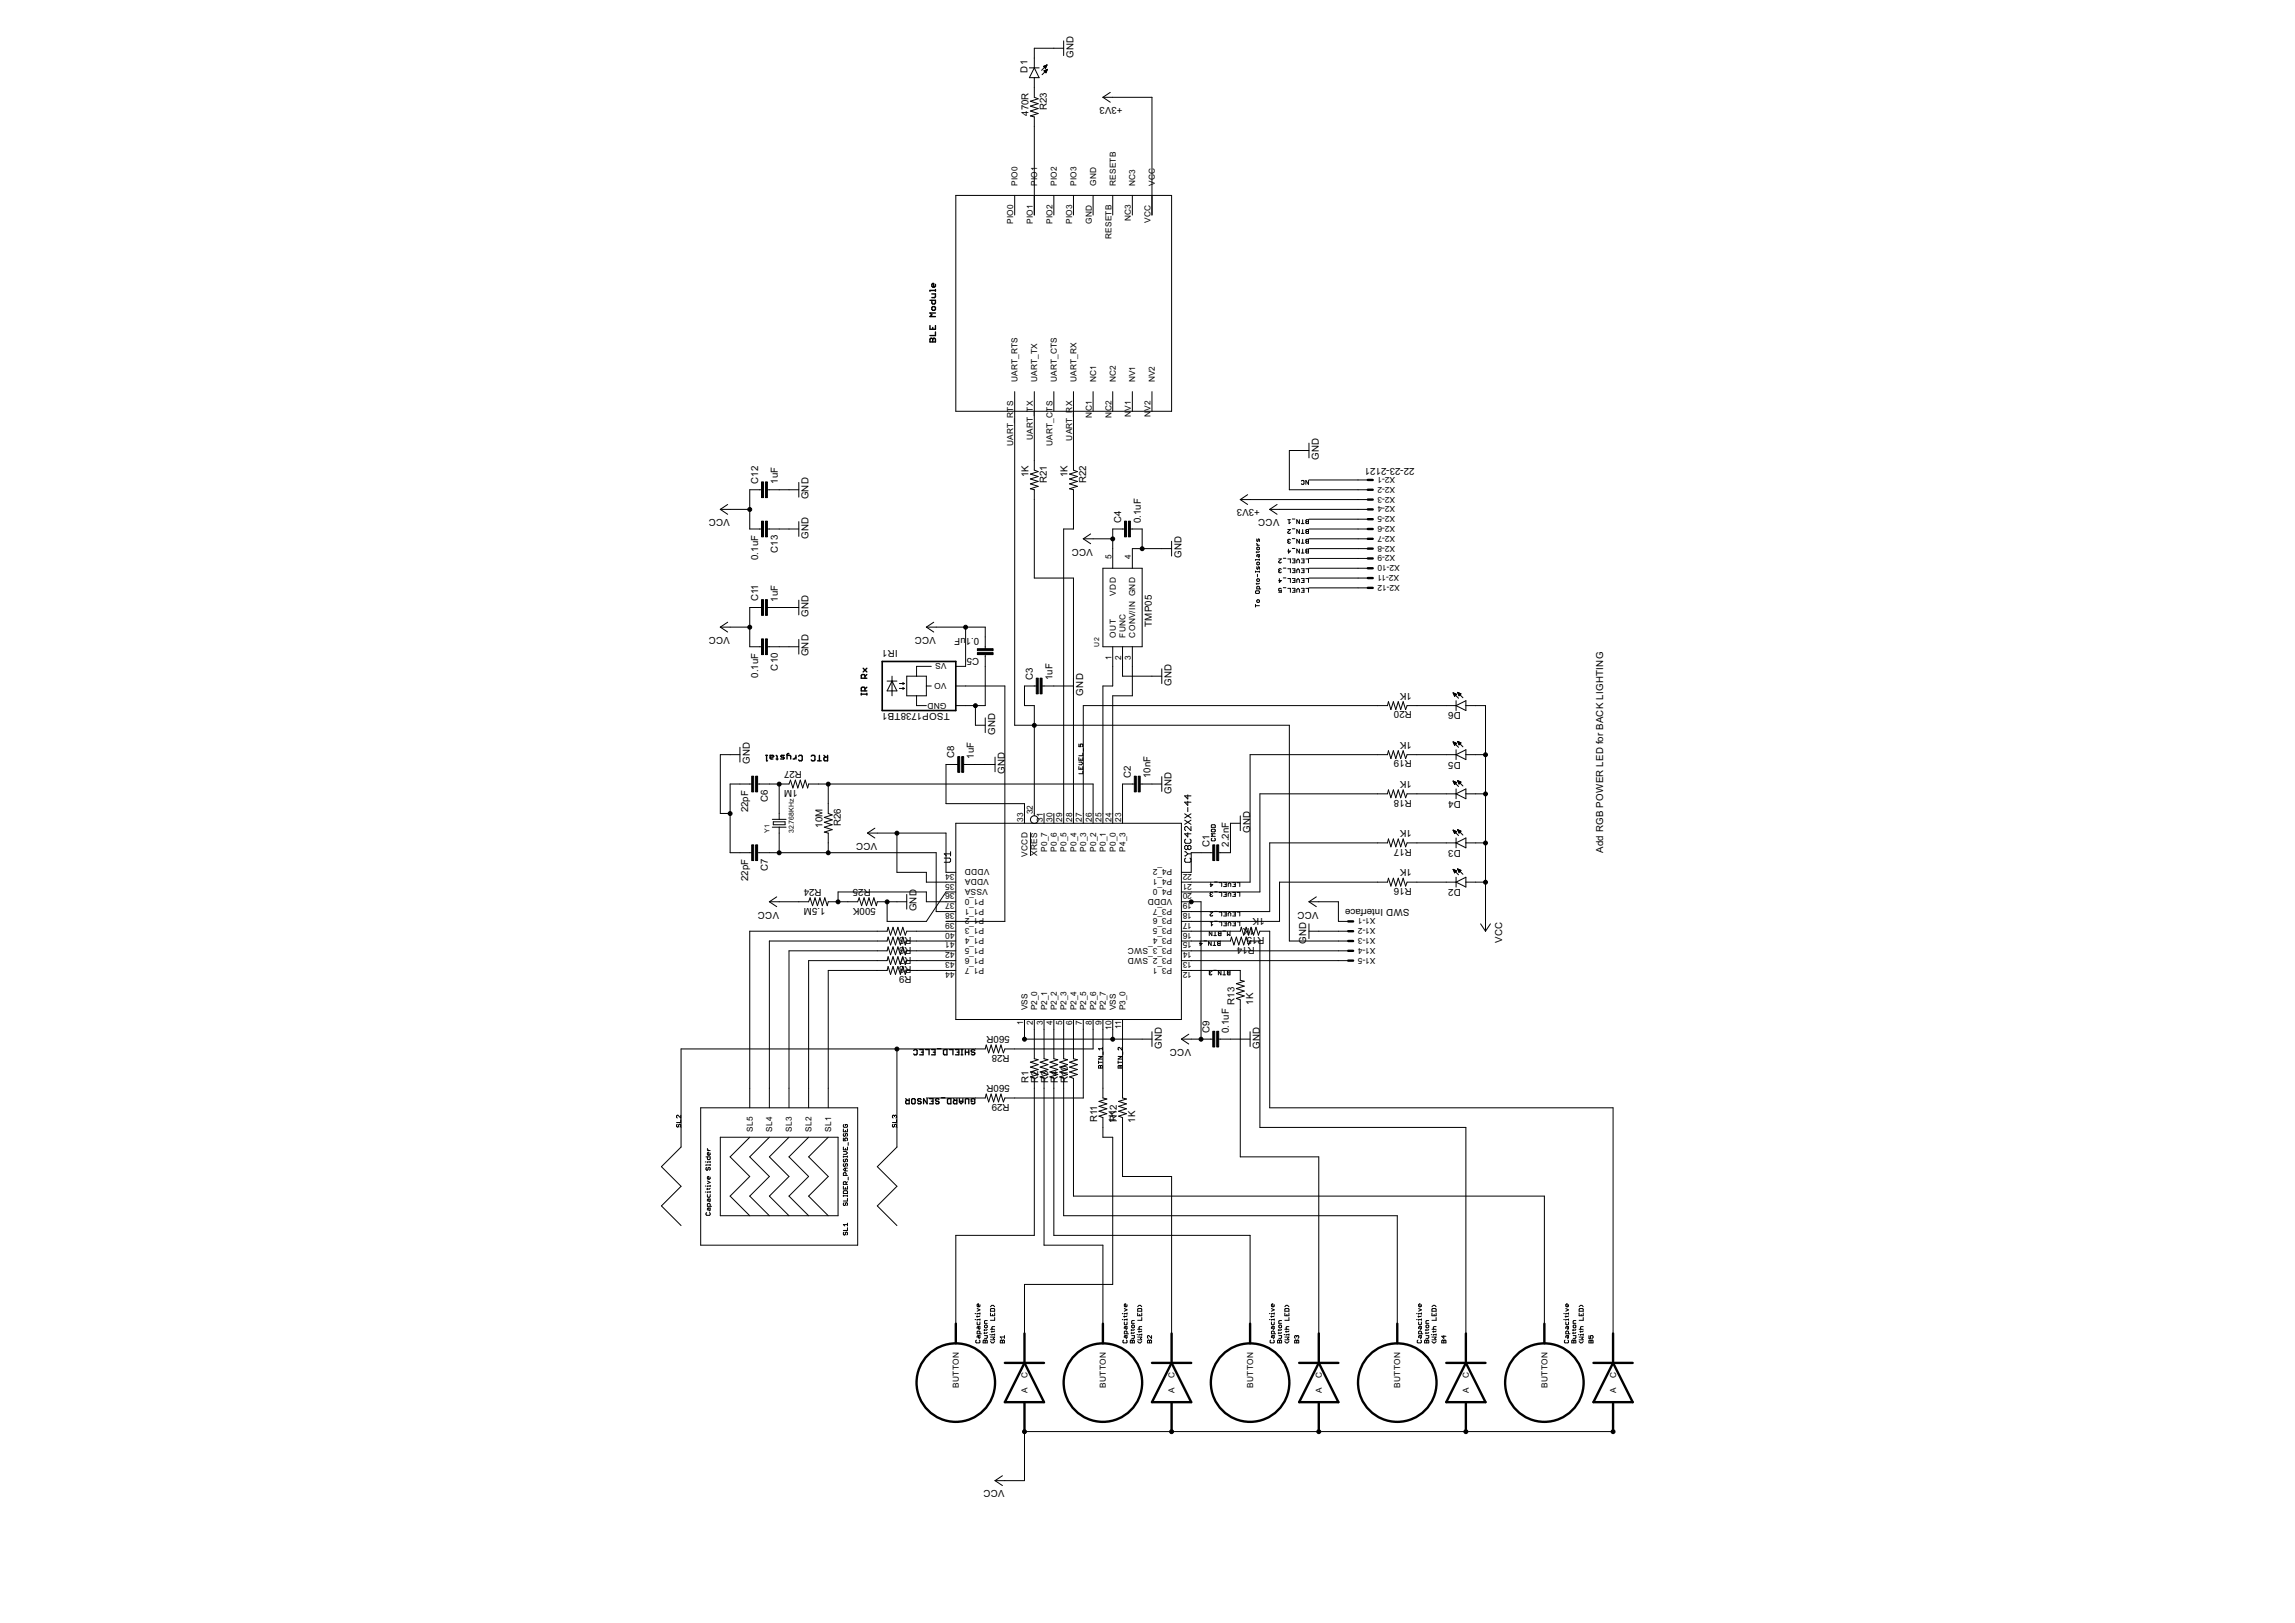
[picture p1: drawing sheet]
<svg xmlns="http://www.w3.org/2000/svg" width="594mm" height="420mm" viewBox="0 0 594 420" stroke-linecap="round" stroke-linejoin="round" font-family="sans-serif">
<defs><g id="words">
<g font-size="2.8">
<text x="277.9" y="15" transform="rotate(-90 277.9 15)">GND</text>
<text x="265.9" y="18.8" transform="rotate(-90 265.9 18.8)">D1</text>
<text x="271" y="28.6" transform="rotate(-90 271 28.6)">R23</text>
<text x="290.6" y="27.7" transform="rotate(-180 290.6 27.7)">+3V3</text>
<text x="266.2" y="30" transform="rotate(-90 266.2 30)">470R</text>
<text x="341.4" y="119.1" transform="rotate(-90 341.4 119.1)">GND</text>
<text x="196.2" y="125.2" transform="rotate(-90 196.2 125.2)">C12</text>
<text x="201.3" y="125.3" transform="rotate(-90 201.3 125.3)">1uF</text>
<text x="266.2" y="123.6" transform="rotate(-90 266.2 123.6)">1K</text>
<text x="271" y="125.1" transform="rotate(-90 271 125.1)">R21</text>
<text x="276.4" y="123.6" transform="rotate(-90 276.4 123.6)">1K</text>
<text x="281.2" y="125.1" transform="rotate(-90 281.2 125.1)">R22</text>
<text x="366.1" y="121.1" transform="rotate(-180 366.1 121.1)">22-23-2121</text>
<text x="209.3" y="129.3" transform="rotate(-90 209.3 129.3)">GND</text>
<text x="326.1" y="131.9" transform="rotate(-180 326.1 131.9)">+3V3</text>
<text x="189" y="134.4" transform="rotate(-180 189 134.4)">VCC</text>
<text x="290.2" y="135.4" transform="rotate(-90 290.2 135.4)">C4</text>
<text x="295.3" y="135.4" transform="rotate(-90 295.3 135.4)">0.1uF</text>
<text x="331.2" y="134.4" transform="rotate(-180 331.2 134.4)">VCC</text>
<text x="201.3" y="143.1" transform="rotate(-90 201.3 143.1)">C13</text>
<text x="209.3" y="139.4" transform="rotate(-90 209.3 139.4)">GND</text>
<text x="282.9" y="142" transform="rotate(-180 282.9 142)">VCC</text>
<text x="196.2" y="145" transform="rotate(-90 196.2 145)">0.1uF</text>
<text x="305.8" y="144.5" transform="rotate(-90 305.8 144.5)">GND</text>
<text x="196.2" y="155.7" transform="rotate(-90 196.2 155.7)">C11</text>
<text x="201.3" y="155.7" transform="rotate(-90 201.3 155.7)">1uF</text>
<text x="209.3" y="159.8" transform="rotate(-90 209.3 159.8)">GND</text>
<text x="189" y="164.9" transform="rotate(-180 189 164.9)">VCC</text>
<text x="242.3" y="164.9" transform="rotate(-180 242.3 164.9)">VCC</text>
<text x="253.5" y="165.3" transform="rotate(-180 253.5 165.3)">0.1uF</text>
<text x="298.2" y="162.3" transform="rotate(-90 298.2 162.3)">TMP05</text>
<text x="201.3" y="173.6" transform="rotate(-90 201.3 173.6)">C10</text>
<text x="209.3" y="169.9" transform="rotate(-90 209.3 169.9)">GND</text>
<text x="232.4" y="168.2" transform="rotate(-180 232.4 168.2)">IR1</text>
<text x="253.5" y="170.3" transform="rotate(-180 253.5 170.3)">C5</text>
<text x="196.2" y="175.4" transform="rotate(-90 196.2 175.4)">0.1uF</text>
<text x="267.3" y="176" transform="rotate(-90 267.3 176)">C3</text>
<text x="272.4" y="176.1" transform="rotate(-90 272.4 176.1)">1uF</text>
<text x="303.3" y="177.5" transform="rotate(-90 303.3 177.5)">GND</text>
<text x="365.5" y="179.4" transform="rotate(-180 365.5 179.4)">1K</text>
<text x="245.9" y="184.7" transform="rotate(-180 245.9 184.7)">TSOP1738TB1</text>
<text x="280.4" y="180.1" transform="rotate(-90 280.4 180.1)">GND</text>
<text x="365.5" y="184.2" transform="rotate(-180 365.5 184.2)">R20</text>
<text x="378.1" y="184.4" transform="rotate(-180 378.1 184.4)">D6</text>
<text x="257.6" y="190.2" transform="rotate(-90 257.6 190.2)">GND</text>
<text x="194.1" y="197.9" transform="rotate(-90 194.1 197.9)">GND</text>
<text x="247" y="196.3" transform="rotate(-90 247 196.3)">C8</text>
<text x="252.1" y="196.4" transform="rotate(-90 252.1 196.4)">1uF</text>
<text x="365.5" y="196.9" transform="rotate(-180 365.5 196.9)">R19</text>
<text x="365.5" y="192.1" transform="rotate(-180 365.5 192.1)">1K</text>
<text x="378.1" y="197.1" transform="rotate(-180 378.1 197.1)">D5</text>
<text x="207.6" y="199.7" transform="rotate(-180 207.6 199.7)">R27</text>
<text x="260.1" y="200.4" transform="rotate(-90 260.1 200.4)">GND</text>
<text x="292.7" y="201.4" transform="rotate(-90 292.7 201.4)">C2</text>
<text x="297.8" y="201.5" transform="rotate(-90 297.8 201.5)">10nF</text>
<text x="365.5" y="202.2" transform="rotate(-180 365.5 202.2)">1K</text>
<text x="198.8" y="207.7" transform="rotate(-90 198.8 207.7)">C6</text>
<text x="206.5" y="204.5" transform="rotate(-180 206.5 204.5)">1M</text>
<text x="303.3" y="205.5" transform="rotate(-90 303.3 205.5)">GND</text>
<text x="365.5" y="207" transform="rotate(-180 365.5 207)">R18</text>
<text x="378.1" y="207.3" transform="rotate(-180 378.1 207.3)">D4</text>
<text x="193.7" y="210.3" transform="rotate(-90 193.7 210.3)">22pF</text>
<text x="212.9" y="214.3" transform="rotate(-90 212.9 214.3)">10M</text>
<text x="217.7" y="214" transform="rotate(-90 217.7 214)">R26</text>
<text x="323.6" y="215.6" transform="rotate(-90 323.6 215.6)">GND</text>
<text x="365.5" y="214.9" transform="rotate(-180 365.5 214.9)">1K</text>
<text x="227.1" y="218.2" transform="rotate(-180 227.1 218.2)">VCC</text>
<text x="313.1" y="219.2" transform="rotate(-90 313.1 219.2)">C1</text>
<text x="318.1" y="219.2" transform="rotate(-90 318.1 219.2)">2.2nF</text>
<text x="365.5" y="219.7" transform="rotate(-180 365.5 219.7)">R17</text>
<text x="378.1" y="220" transform="rotate(-180 378.1 220)">D3</text>
<text x="415" y="220.7" transform="rotate(-90 415 220.7)">Add RGB POWER LED for BACK LIGHTING</text>
<text x="198.8" y="225.5" transform="rotate(-90 198.8 225.5)">C7</text>
<text x="365.5" y="225.1" transform="rotate(-180 365.5 225.1)">1K</text>
<text x="193.7" y="228.1" transform="rotate(-90 193.7 228.1)">22pF</text>
<text x="212.7" y="230.2" transform="rotate(-180 212.7 230.2)">R24</text>
<text x="225.4" y="230.2" transform="rotate(-180 225.4 230.2)">R25</text>
<text x="365.5" y="229.9" transform="rotate(-180 365.5 229.9)">R16</text>
<text x="378.1" y="230.2" transform="rotate(-180 378.1 230.2)">D2</text>
<text x="201.7" y="236" transform="rotate(-180 201.7 236)">VCC</text>
<text x="213.7" y="235" transform="rotate(-180 213.7 235)">1.5M</text>
<text x="226.7" y="235" transform="rotate(-180 226.7 235)">500K</text>
<text x="237.3" y="236" transform="rotate(-90 237.3 236)">GND</text>
<text x="327.4" y="237.8" transform="rotate(-180 327.4 237.8)">1K</text>
<text x="341.3" y="236" transform="rotate(-180 341.3 236)">VCC</text>
<text x="364.9" y="235.4" transform="rotate(-180 364.9 235.4)">SWD Interface</text>
<text x="235.9" y="242.6" transform="rotate(-180 235.9 242.6)">R5</text>
<text x="235.9" y="245.1" transform="rotate(-180 235.9 245.1)">R6</text>
<text x="324.8" y="245.1" transform="rotate(-180 324.8 245.1)">R14</text>
<text x="324.9" y="240.3" transform="rotate(-180 324.9 240.3)">1K</text>
<text x="327.4" y="242.6" transform="rotate(-180 327.4 242.6)">R15</text>
<text x="338.1" y="244.3" transform="rotate(-90 338.1 244.3)">GND</text>
<text x="388.9" y="244" transform="rotate(-90 388.9 244)">VCC</text>
<text x="235.9" y="247.7" transform="rotate(-180 235.9 247.7)">R7</text>
<text x="235.9" y="250.2" transform="rotate(-180 235.9 250.2)">R8</text>
<text x="235.9" y="252.7" transform="rotate(-180 235.9 252.7)">R9</text>
<text x="319.6" y="260.1" transform="rotate(-90 319.6 260.1)">R13</text>
<text x="324.4" y="260.1" transform="rotate(-90 324.4 260.1)">1K</text>
<text x="261.4" y="268.2" transform="rotate(-180 261.4 268.2)">560R</text>
<text x="313.1" y="267.4" transform="rotate(-90 313.1 267.4)">C9</text>
<text x="318.1" y="267.5" transform="rotate(-90 318.1 267.5)">0.1uF</text>
<text x="261.3" y="273" transform="rotate(-180 261.3 273)">R28</text>
<text x="300.7" y="271.5" transform="rotate(-90 300.7 271.5)">GND</text>
<text x="308.3" y="271.5" transform="rotate(-180 308.3 271.5)">VCC</text>
<text x="326.1" y="271.5" transform="rotate(-90 326.1 271.5)">GND</text>
<text x="261.4" y="280.9" transform="rotate(-180 261.4 280.9)">560R</text>
<text x="266.2" y="280.4" transform="rotate(-90 266.2 280.4)">R1</text>
<text x="268.8" y="280.4" transform="rotate(-90 268.8 280.4)">R2</text>
<text x="271.3" y="280.4" transform="rotate(-90 271.3 280.4)">R3</text>
<text x="273.8" y="280.4" transform="rotate(-90 273.8 280.4)">R4</text>
<text x="276.4" y="280.4" transform="rotate(-90 276.4 280.4)">R10</text>
<text x="261.3" y="285.7" transform="rotate(-180 261.3 285.7)">R29</text>
<text x="284" y="290.6" transform="rotate(-90 284 290.6)">R11</text>
<text x="288.8" y="290.6" transform="rotate(-90 288.8 290.6)">1K</text>
<text x="289.1" y="290.6" transform="rotate(-90 289.1 290.6)">R12</text>
<text x="293.9" y="290.6" transform="rotate(-90 293.9 290.6)">1K</text>
<text x="260.1" y="385.8" transform="rotate(-180 260.1 385.8)">VCC</text>
</g>
<g font-size="2.4">
<text x="263.4" y="48.2" transform="rotate(-90 263.4 48.2)">PIO0</text>
<text x="268.5" y="48.2" transform="rotate(-90 268.5 48.2)">PIO1</text>
<text x="273.6" y="48.2" transform="rotate(-90 273.6 48.2)">PIO2</text>
<text x="278.6" y="48.2" transform="rotate(-90 278.6 48.2)">PIO3</text>
<text x="283.7" y="48.2" transform="rotate(-90 283.7 48.2)">GND</text>
<text x="288.8" y="48.2" transform="rotate(-90 288.8 48.2)">RESETB</text>
<text x="293.9" y="48.2" transform="rotate(-90 293.9 48.2)">NC3</text>
<text x="299" y="48.2" transform="rotate(-90 299 48.2)">VCC</text>
<text x="262.3" y="58" transform="rotate(-90 262.3 58)">PIO0</text>
<text x="267.4" y="58" transform="rotate(-90 267.4 58)">PIO1</text>
<text x="272.5" y="58" transform="rotate(-90 272.5 58)">PIO2</text>
<text x="277.5" y="58" transform="rotate(-90 277.5 58)">PIO3</text>
<text x="282.6" y="57.9" transform="rotate(-90 282.6 57.9)">GND</text>
<text x="292.8" y="57.3" transform="rotate(-90 292.8 57.3)">NC3</text>
<text x="297.8" y="57.7" transform="rotate(-90 297.8 57.7)">VCC</text>
<text x="287.7" y="61.9" transform="rotate(-90 287.7 61.9)">RESETB</text>
<text x="263.4" y="99" transform="rotate(-90 263.4 99)">UART_RTS</text>
<text x="268.5" y="99" transform="rotate(-90 268.5 99)">UART_TX</text>
<text x="273.6" y="99" transform="rotate(-90 273.6 99)">UART_CTS</text>
<text x="278.6" y="99" transform="rotate(-90 278.6 99)">UART_RX</text>
<text x="283.7" y="99" transform="rotate(-90 283.7 99)">NC1</text>
<text x="288.8" y="99" transform="rotate(-90 288.8 99)">NC2</text>
<text x="293.9" y="99" transform="rotate(-90 293.9 99)">NV1</text>
<text x="299" y="99" transform="rotate(-90 299 99)">NV2</text>
<text x="292.8" y="106.4" transform="rotate(-90 292.8 106.4)">V1</text>
<text x="297.8" y="106.4" transform="rotate(-90 297.8 106.4)">V2</text>
<text x="267.4" y="113.9" transform="rotate(-90 267.4 113.9)">UART_TX</text>
<text x="282.6" y="108.1" transform="rotate(-90 282.6 108.1)">NC1</text>
<text x="287.7" y="108.1" transform="rotate(-90 287.7 108.1)">NC2</text>
<text x="292.8" y="108" transform="rotate(-90 292.8 108)">N</text>
<text x="297.8" y="108" transform="rotate(-90 297.8 108)">N</text>
<text x="262.3" y="115.5" transform="rotate(-90 262.3 115.5)">UART_RTS</text>
<text x="272.5" y="115.5" transform="rotate(-90 272.5 115.5)">UART_CTS</text>
<text x="277.5" y="114.1" transform="rotate(-90 277.5 114.1)">UART_RX</text>
<text x="361.1" y="123.5" transform="rotate(-180 361.1 123.5)">X2-1</text>
<text x="361.1" y="126" transform="rotate(-180 361.1 126)">X2-2</text>
<text x="361.1" y="128.6" transform="rotate(-180 361.1 128.6)">X2-3</text>
<text x="361.1" y="131.1" transform="rotate(-180 361.1 131.1)">X2-4</text>
<text x="361.1" y="133.6" transform="rotate(-180 361.1 133.6)">X2-5</text>
<text x="361.1" y="136.2" transform="rotate(-180 361.1 136.2)">X2-6</text>
<text x="361.1" y="138.7" transform="rotate(-180 361.1 138.7)">X2-7</text>
<text x="361.1" y="141.3" transform="rotate(-180 361.1 141.3)">X2-8</text>
<text x="361.1" y="143.8" transform="rotate(-180 361.1 143.8)">X2-9</text>
<text x="287.7" y="144.8" transform="rotate(-90 287.7 144.8)">5</text>
<text x="292.8" y="144.8" transform="rotate(-90 292.8 144.8)">4</text>
<text x="362.2" y="148.9" transform="rotate(-180 362.2 148.9)">X2-11</text>
<text x="362.3" y="146.3" transform="rotate(-180 362.3 146.3)">X2-10</text>
<text x="288.8" y="154.2" transform="rotate(-90 288.8 154.2)">VDD</text>
<text x="362.3" y="151.4" transform="rotate(-180 362.3 151.4)">X2-12</text>
<text x="288.8" y="165" transform="rotate(-90 288.8 165)">OUT</text>
<text x="291.3" y="165" transform="rotate(-90 291.3 165)">FUNC</text>
<text x="293.9" y="165" transform="rotate(-90 293.9 165)">CONV/IN GND</text>
<text x="245" y="171.7" transform="rotate(-180 245 171.7)">VS</text>
<text x="287.7" y="170.9" transform="rotate(-90 287.7 170.9)">1</text>
<text x="290.2" y="170.9" transform="rotate(-90 290.2 170.9)">2</text>
<text x="292.8" y="170.9" transform="rotate(-90 292.8 170.9)">3</text>
<text x="245" y="176.8" transform="rotate(-180 245 176.8)">VO</text>
<text x="245" y="181.9" transform="rotate(-180 245 181.9)">GND</text>
<text x="264.8" y="212.8" transform="rotate(-90 264.8 212.8)">33</text>
<text x="267.4" y="210.8" transform="rotate(-90 267.4 210.8)">32</text>
<text x="269.9" y="212.8" transform="rotate(-90 269.9 212.8)">31</text>
<text x="272.5" y="212.8" transform="rotate(-90 272.5 212.8)">30</text>
<text x="275" y="212.8" transform="rotate(-90 275 212.8)">29</text>
<text x="277.5" y="212.8" transform="rotate(-90 277.5 212.8)">28</text>
<text x="280.1" y="212.8" transform="rotate(-90 280.1 212.8)">27</text>
<text x="282.6" y="212.8" transform="rotate(-90 282.6 212.8)">26</text>
<text x="285.1" y="212.8" transform="rotate(-90 285.1 212.8)">25</text>
<text x="287.7" y="212.8" transform="rotate(-90 287.7 212.8)">24</text>
<text x="290.2" y="212.8" transform="rotate(-90 290.2 212.8)">23</text>
<text x="265.9" y="221.8" transform="rotate(-90 265.9 221.8)">VCCD</text>
<text x="268.5" y="221.6" transform="rotate(-90 268.5 221.6)">XRES</text>
<text x="271" y="220.5" transform="rotate(-90 271 220.5)">P0_7</text>
<text x="273.6" y="220.5" transform="rotate(-90 273.6 220.5)">P0_6</text>
<text x="276.1" y="220.5" transform="rotate(-90 276.1 220.5)">P0_5</text>
<text x="278.6" y="220.5" transform="rotate(-90 278.6 220.5)">P0_4</text>
<text x="281.2" y="220.5" transform="rotate(-90 281.2 220.5)">P0_3</text>
<text x="283.7" y="220.5" transform="rotate(-90 283.7 220.5)">P0_2</text>
<text x="286.3" y="220.5" transform="rotate(-90 286.3 220.5)">P0_1</text>
<text x="288.8" y="220.5" transform="rotate(-90 288.8 220.5)">P0_0</text>
<text x="291.3" y="220.5" transform="rotate(-90 291.3 220.5)">P4_3</text>
<text x="247.1" y="226.2" transform="rotate(-180 247.1 226.2)">34</text>
<text x="256" y="227.6" transform="rotate(-180 256 227.6)">VDDA</text>
<text x="256.1" y="225.1" transform="rotate(-180 256.1 225.1)">VDDD</text>
<text x="303.4" y="227.6" transform="rotate(-180 303.4 227.6)">P4_1</text>
<text x="303.4" y="225.1" transform="rotate(-180 303.4 225.1)">P4_2</text>
<text x="308.5" y="226.2" transform="rotate(-180 308.5 226.2)">22</text>
<text x="247.1" y="228.7" transform="rotate(-180 247.1 228.7)">35</text>
<text x="247.1" y="231.3" transform="rotate(-180 247.1 231.3)">36</text>
<text x="247.1" y="233.8" transform="rotate(-180 247.1 233.8)">37</text>
<text x="254.8" y="232.7" transform="rotate(-180 254.8 232.7)">P1_0</text>
<text x="255.7" y="230.2" transform="rotate(-180 255.7 230.2)">VSSA</text>
<text x="303.4" y="232.7" transform="rotate(-180 303.4 232.7)">VDDD</text>
<text x="303.4" y="230.2" transform="rotate(-180 303.4 230.2)">P4_0</text>
<text x="308.5" y="233.8" transform="rotate(-180 308.5 233.8)">19</text>
<text x="308.5" y="231.3" transform="rotate(-180 308.5 231.3)">20</text>
<text x="308.5" y="228.7" transform="rotate(-180 308.5 228.7)">21</text>
<text x="247.1" y="236.3" transform="rotate(-180 247.1 236.3)">38</text>
<text x="247.1" y="238.9" transform="rotate(-180 247.1 238.9)">39</text>
<text x="254.8" y="235.2" transform="rotate(-180 254.8 235.2)">P1_1</text>
<text x="254.8" y="237.8" transform="rotate(-180 254.8 237.8)">P1_2</text>
<text x="303.4" y="235.2" transform="rotate(-180 303.4 235.2)">P3_7</text>
<text x="303.4" y="237.8" transform="rotate(-180 303.4 237.8)">P3_6</text>
<text x="308.5" y="236.3" transform="rotate(-180 308.5 236.3)">18</text>
<text x="308.5" y="238.9" transform="rotate(-180 308.5 238.9)">17</text>
<text x="356.1" y="237.8" transform="rotate(-180 356.1 237.8)">X1-1</text>
<text x="247.1" y="241.4" transform="rotate(-180 247.1 241.4)">40</text>
<text x="247.1" y="244" transform="rotate(-180 247.1 244)">41</text>
<text x="254.8" y="240.3" transform="rotate(-180 254.8 240.3)">P1_3</text>
<text x="254.8" y="242.9" transform="rotate(-180 254.8 242.9)">P1_4</text>
<text x="254.8" y="245.4" transform="rotate(-180 254.8 245.4)">P1_5</text>
<text x="303.4" y="245.4" transform="rotate(-180 303.4 245.4)">P3_3_SWC</text>
<text x="303.4" y="242.9" transform="rotate(-180 303.4 242.9)">P3_4</text>
<text x="303.4" y="240.3" transform="rotate(-180 303.4 240.3)">P3_5</text>
<text x="308.5" y="244" transform="rotate(-180 308.5 244)">15</text>
<text x="308.5" y="241.4" transform="rotate(-180 308.5 241.4)">16</text>
<text x="356.1" y="240.3" transform="rotate(-180 356.1 240.3)">X1-2</text>
<text x="356.1" y="242.9" transform="rotate(-180 356.1 242.9)">X1-3</text>
<text x="356.1" y="245.4" transform="rotate(-180 356.1 245.4)">X1-4</text>
<text x="247.1" y="246.5" transform="rotate(-180 247.1 246.5)">42</text>
<text x="247.1" y="249" transform="rotate(-180 247.1 249)">43</text>
<text x="247.1" y="251.6" transform="rotate(-180 247.1 251.6)">44</text>
<text x="254.8" y="247.9" transform="rotate(-180 254.8 247.9)">P1_6</text>
<text x="254.8" y="250.5" transform="rotate(-180 254.8 250.5)">P1_7</text>
<text x="303.4" y="250.5" transform="rotate(-180 303.4 250.5)">P3_1</text>
<text x="303.4" y="247.9" transform="rotate(-180 303.4 247.9)">P3_2_SWD</text>
<text x="308.5" y="251.6" transform="rotate(-180 308.5 251.6)">12</text>
<text x="308.5" y="249" transform="rotate(-180 308.5 249)">13</text>
<text x="308.5" y="246.5" transform="rotate(-180 308.5 246.5)">14</text>
<text x="356.1" y="247.9" transform="rotate(-180 356.1 247.9)">X1-5</text>
<text x="265.9" y="261.6" transform="rotate(-90 265.9 261.6)">VSS</text>
<text x="268.5" y="261.6" transform="rotate(-90 268.5 261.6)">P2_0</text>
<text x="271" y="261.6" transform="rotate(-90 271 261.6)">P2_1</text>
<text x="273.6" y="261.6" transform="rotate(-90 273.6 261.6)">P2_2</text>
<text x="276.1" y="261.6" transform="rotate(-90 276.1 261.6)">P2_3</text>
<text x="278.6" y="261.6" transform="rotate(-90 278.6 261.6)">P2_4</text>
<text x="281.2" y="261.6" transform="rotate(-90 281.2 261.6)">P2_5</text>
<text x="283.7" y="261.6" transform="rotate(-90 283.7 261.6)">P2_6</text>
<text x="286.3" y="261.6" transform="rotate(-90 286.3 261.6)">P2_7</text>
<text x="288.8" y="261.6" transform="rotate(-90 288.8 261.6)">VSS</text>
<text x="291.3" y="261.6" transform="rotate(-90 291.3 261.6)">P3_0</text>
<text x="264.8" y="265.5" transform="rotate(-90 264.8 265.5)">1</text>
<text x="267.4" y="265.5" transform="rotate(-90 267.4 265.5)">2</text>
<text x="269.9" y="265.5" transform="rotate(-90 269.9 265.5)">3</text>
<text x="272.5" y="265.5" transform="rotate(-90 272.5 265.5)">4</text>
<text x="275" y="265.5" transform="rotate(-90 275 265.5)">5</text>
<text x="277.5" y="265.5" transform="rotate(-90 277.5 265.5)">6</text>
<text x="280.1" y="265.5" transform="rotate(-90 280.1 265.5)">7</text>
<text x="282.6" y="265.5" transform="rotate(-90 282.6 265.5)">8</text>
<text x="285.1" y="265.5" transform="rotate(-90 285.1 265.5)">9</text>
<text x="287.7" y="266.7" transform="rotate(-90 287.7 266.7)">10</text>
<text x="290.2" y="266.5" transform="rotate(-90 290.2 266.5)">11</text>
<text x="194.8" y="293" transform="rotate(-90 194.8 293)">SL5</text>
<text x="199.9" y="293" transform="rotate(-90 199.9 293)">SL4</text>
<text x="205" y="293" transform="rotate(-90 205 293)">SL3</text>
<text x="210.1" y="293" transform="rotate(-90 210.1 293)">SL2</text>
<text x="215.2" y="293" transform="rotate(-90 215.2 293)">SL1</text>
<text x="248.2" y="359.3" transform="rotate(-90 248.2 359.3)">BUTTON</text>
<text x="265.9" y="356.7" transform="rotate(-90 265.9 356.7)">C</text>
<text x="286.3" y="359.3" transform="rotate(-90 286.3 359.3)">BUTTON</text>
<text x="304" y="356.7" transform="rotate(-90 304 356.7)">C</text>
<text x="324.4" y="359.3" transform="rotate(-90 324.4 359.3)">BUTTON</text>
<text x="342.1" y="356.7" transform="rotate(-90 342.1 356.7)">C</text>
<text x="362.4" y="359.3" transform="rotate(-90 362.4 359.3)">BUTTON</text>
<text x="380.2" y="356.7" transform="rotate(-90 380.2 356.7)">C</text>
<text x="400.5" y="359.3" transform="rotate(-90 400.5 359.3)">BUTTON</text>
<text x="418.3" y="356.7" transform="rotate(-90 418.3 356.7)">C</text>
<text x="265.9" y="360.6" transform="rotate(-90 265.9 360.6)">A</text>
<text x="304" y="360.6" transform="rotate(-90 304 360.6)">A</text>
<text x="342.1" y="360.6" transform="rotate(-90 342.1 360.6)">A</text>
<text x="380.2" y="360.6" transform="rotate(-90 380.2 360.6)">A</text>
<text x="418.3" y="360.6" transform="rotate(-90 418.3 360.6)">A</text>
</g>
<g font-size="2">
<text x="284.5" y="167.4" transform="rotate(-90 284.5 167.4)">U2</text>
<text x="199.2" y="215.6" transform="rotate(-90 199.2 215.6)">Y1</text>
<text x="205.5" y="215.7" transform="rotate(-90 205.5 215.7)">32.768KHz</text>
</g>
</g></defs>
<g fill="none" stroke="#000" stroke-width=".26">
<path d="M266.5 17.6h2.5M267.7 17.6l1.3 2.5h-2.5zM270.2 17.2h.1M270.3 18.3l.5 .5M270.3 17.1v.2M270.3 18.3v.1M270.4 17.1v.4M270.4 18.3v.2M270.5 17v.6M270.5 18.2v.4M270.6 17v.7M270.6 18.2v.5"/>
<path d="M270.8 16.9v.5M270.8 18.1v.7M270.9 16.9v.3M270.9 18.1v.5M271 16.8v.1M271 18v.3M271 16.8l-1.4 1.4M271 16.8l-.4 .9M271 16.8l-.9 .4 .5 .5M271.1 18h.1M271.1 17.9l-1.4 1.4M271.1 17.9l-.3 .9"/>
<path d="M271.1 17.9l-.8 .4M275.3 12.5h-7.6v5.1M275.3 10.6v3.8M267.7 20.1v5.1l1 .4-2 .6 2 .6-2 .7 2 .6-2 .6 2 .7-2 .6 1 .3v25.4M285.5 25.2h12.7v30.5M285.5 25.2l1.9 1.3M287.4 23.9l-1.9 1.3M247.4 50.6h55.9v55.9h-55.9zM262.7 50.6v5.1M272.8 50.6v5.1M277.9 50.6v5.1M283 50.6v5.1"/>
<path d="M288 50.6v5.1M293.1 50.6v5.1M262.7 101.4v86.3h71.1v55.9h15.2M267.7 101.4v20.3l1 .4-2 .6 2 .7-2 .6 2 .6-2 .7 2 .6-2 .6 1 .3v22.8h10.2v63.5M272.8 101.4v5.1M277.9 101.4v20.3l1 .4-2 .6 2 .7-2 .6 2 .6-2 .7 2 .6-2 .6 1 .3v10.1h-2.6v76.2M283 101.4v5.1M288 101.4v5.1M293.1 101.4v5.1M298.2 101.4v5.1M338.8 114.7v3.8M338.8 116.6h-5v10.2h20.3"/>
<path d="M186.5 131.9h7.6M186.5 131.9l1.9 1.2M188.4 130.6l-1.9 1.3M197.1 126.8h-3v10.1h3M198.6 136.9h8.2M198.6 126.8h8.2M206.8 124.9v3.8M206.8 135v3.9M280.4 139.5h7.6M280.4 139.5l1.9 1.3M282.3 138.2l-1.9 1.3M291.1 136.9h-3.1v10.2"/>
<path d="M292.6 136.9h3.1v5.1M321.1 129.3h33M321.1 129.3l1.9 1.3M323 128.1l-1.9 1.2M325.3 139.5l.2 .7 .2-.5 .1-.2 .2 .2v.5M328.7 131.9h25.4M328.7 131.9l1.9 1.2M330.6 130.6l-1.9 1.3M333.4 137.1h.6l-.6 .7 .1 .3 .5-.2M333.4 134.5h.6M333.7 134.5v1.1l.3-.4M334 139.8l-.5-.2-.1 .2 .1 .3"/>
<path d="M334.5 139.4h.7M334.5 136.9h.7M334.5 134.4h.7M336.4 134.5v1.1l-.7-1.1v1.1M336.4 137.1v1l-.7-1v1M336.4 139.6v1l-.7-1v1M336.9 124.5l.1-.1 .5 .1v.7l-.1 .2-.5-.2M336.9 138.1h.6M336.9 135.6h.6M337.2 134.5v1.1M337.2 137.1v1M337.2 139.6v1"/>
<path d="M338 137.2l.7-.1v1l-.7-.2 .2-.3zM338 134.7l.7-.2v1.1l-.7-.2 .2-.4zM338 139.8l.7-.2v1l-.7-.1 .2-.4zM338.2 137.6h.5M338.2 135h.5M338.7 124.4v1l-.7-1v1M338.8 139.5h15.3M338.8 136.9h15.3M338.8 124.2h15.3M338.8 134.4h15.3M197.1 157.3h-3v10.1h3M198.6 157.3h8.2"/>
<path d="M206.8 155.4v3.8M285.5 147.1h10.2v20.3h-10.2zM303.3 142h-10.2v5.1M303.3 140.1v3.8M325 156.8h1M325 147.8v.4M325 153.1l.2-.1h.6l.2 .5-.2 .1h-.6zM325 156.5v.6M325 148h1M325.3 141.8l.5-.2 .2 .6-.5 .1zM325.3 145.7l.5-.2 .2 .5-.5 .2zM325.3 146.7l.2 .7 .2-.5 .1-.2 .2 .2v.5"/>
<path d="M325.3 150l.5-.2 .2 .5-.5 .2zM325.3 155.4l.5-.1 .2 .5-.5 .2zM325.3 140.7l.4 .5M325.3 142.8v.3M325.3 151v.3M325.3 141.2h.7M325.5 148.7v.6M325.7 143.6v.5l.1 .2 .2-.2v-.5h-.5l-.2 .5M326 144.9h-1v.2M326 144.7v.4M326 147.8v.4M326 152.5l-.2-.7-.5 .2v.5h1"/>
<path d="M326 151l-.2 .1h-.6M326 142.8l-.2 .1h-.6M331 144.7h.7l-.7 .7 .2 .3 .5-.2M331.2 147.7l-.2 .2 .2 .4 .5-.2M331.2 149.8v1l.5-.5h-.7M331.2 147.7h.1M331.7 152.5l-.2-.2-.5 .2 .2 .5 .5-.2v.5h-.7M331.7 147.4l-.5-.2-.2 .2 .2 .3M332.2 152.1h.7M332.2 149.6h.7M332.2 147.1h.7M332.2 144.5h.7"/>
<path d="M333.4 152.3h.6v1M333.4 144.7h.6v1M333.4 147.2h.6v1.1M333.4 149.8h.6v1M333.5 142.2v1l.5-.5h-.6M333.5 140.1l-.1 .2 .1 .3 .5-.1M333.5 140.1h.2M334.5 152.3h.7v1h-.7M334.5 144.7h.7v1h-.7M334.5 147.2h.7v1.1h-.7M334.5 149.8h.7v1h-.7M334.5 142h.7"/>
<path d="M334.9 152.8h.3M334.9 150.3h.3M334.9 147.7h.3M334.9 145.2h.3M335.7 145.7v-.7l.3-.3 .4 .3v.7M335.7 148.3v-.7l.3-.4 .4 .4v.7M335.7 150.8v-.7l.3-.3 .4 .3v.7M335.7 153.3v-.6l.3-.4 .4 .4v.6M336.4 142.2v1l-.7-1v1M336.9 152.3h.6v1h-.6M336.9 144.7h.6v1h-.6M336.9 147.2h.6v1.1h-.6"/>
<path d="M336.9 149.8h.6v1h-.6M336.9 143.2h.6M336.9 140.6h.6M337.2 152.8h.3M337.2 150.3h.3M337.2 147.7h.3M337.2 145.2h.3M337.2 142.2v1M338 142.3l.7-.1v1l-.7-.2 .2-.3zM338 144.7h.7v1M338 147.2h.7v1.1M338 149.8h.7v1"/>
<path d="M338 152.3h.7v1M338.2 142.7h.5M338.2 140.1h.5M338.8 149.6h15.3M338.8 147.1h15.3M338.8 142h15.3M338.8 144.6h15.3M338.8 152.2h15.3M186.5 162.3h7.6M186.5 162.3l1.9 1.3M188.4 161.1l-1.9 1.2M198.6 167.4h8.2"/>
<path d="M206.8 165.5v3.8M229.6 176.3h2.6M230.9 176.3l1.3 2.6h-2.6zM230.9 175v5.1M232.8 177h1.3M232.8 178.2h1.3M233.7 176.7l.4 .3M233.7 178l.4 .2M234.1 177l-.4 .2M234.1 178.2l-.4 .3M234.7 175h5.1v5.1h-5.1zM239.8 162.3h15.2v5.6"/>
<path d="M239.8 177.6h1.3M239.8 162.3l1.9 1.3M241.1 172.5h-3.8v2.5M241.7 161.1l-1.9 1.2M247.4 177.6h12.7v60.9h-15.2M250 162.3v10.2h-2.6M255 169.5v13.2h-7.6M268.2 177.6h-3v5.1h2.5v28.5M269.7 177.6h8.2M288 167.4v10.2h-2.5v35.5M290.6 167.4v7.6h10.1M293.1 167.4v12.7h-5.1v33"/>
<path d="M300.7 173.1v3.9M376.2 179.4l1.3 1.4M376.2 179.4l.8 .3M376.2 179.4l.3 .9M376.2 179.4h.1M376.3 179.4v.3M376.4 179.5v.5M376.5 179.5v.7M376.7 179.6v.5M376.8 179.6v.4M376.9 179.7v.2M377 179.7v.1"/>
<path d="M377 179.7l-.5 .6M377.3 179.2l1.4 1.4M377.3 179.2l.9 .4-.5 .5zM377.4 179.3v.1M377.5 179.3v.4M377.6 179.4v.6M377.7 179.4v.7M377.9 179.5v.4M378 179.5v.3M378.1 179.6v.1M191.5 195.4h-5v15.2h2.5M191.5 193.5v3.8"/>
<path d="M237.3 180.1v2.6h2.5M247.9 197.9h-3v10.1h20.3v5.1M249.4 197.9h8.2M252.5 182.7v5h2.5M255 185.8v3.9M257.6 196v3.8M279.3 192.6v.7h.5l-.2-.3 .2-.4 .5 .2-.2 .5M279.3 196.1v.7h1v-.7M279.3 198.5v.6h1v-.6M279.3 197.3h.7l.3 .3-.3 .4h-.7M279.8 196.5v.3M279.8 198.8v.3"/>
<path d="M280.3 199.6v.7h-1M280.3 195v.6h-1M280.5 193.8v.7M376.2 192.1l1.3 1.4M376.2 192.1l.8 .3M376.2 192.1l.3 .9 .5-.6M376.2 192.1h.1M376.3 192.1v.3M376.4 192.2v.5M376.5 192.2v.7M376.7 192.3v.5M376.8 192.3v.4"/>
<path d="M376.9 192.4v.2M376.9 182.7h-12.7l-.3 1-.7-2-.6 2-.7-2-.6 2-.6-2-.7 2-.6-2-.2 1h-78.8v30.4M376.9 195.4h-12.7l-.3 1-.7-2-.6 2-.7-2-.6 2-.6-2-.7 2-.6-2-.2 1h-35.6v33h-17.8M376.9 182.7l2.6-1.3v2.5zM376.9 195.4l2.6-1.3v2.5zM376.9 181.4v2.5M376.9 194.1v2.5M377 192.4v.1M377.3 191.9l1.4 1.4M377.3 191.9l.9 .4-.5 .5zM377.4 192v.1M377.5 192v.4"/>
<path d="M377.6 192.1v.6M377.7 192.1v.7M377.9 192.2v.4M378 192.2v.3M378.1 192.3v.1M379.5 195.4h5M379.5 182.7h5v58.4M194.6 203h-5.6v17.7h5.6M196.1 203h8.1l.4-1 .7 2 .6-2 .6 2 .7-2 .6 2 .6-2 .7 2 .2-1h73.7v10.1M199.9 214.1h3.6M199.9 212.1h3.6M200.2 212.7h3v.8h-3z"/>
<path d="M201.7 203v9.1M201.7 214.1v6.6M214.4 203v7.6l1 .4-2 .6 2 .6-2 .7 2 .6-2 .6 2 .7-2 .6 1 .3v5M224.6 215.7h20.3v10.1h2.5M224.6 215.7l1.9 1.2M226.5 214.4l-1.9 1.3M232.2 215.7v10.1h7.6v2.6h7.6M247.4 213.1h58.4v50.8h-58.4zM266.8 215.5v6.1M270.3 210.6v2.5M272.8 210.6v2.5M293.6 203h-3v10.1"/>
<path d="M295.1 203h5.6M300.7 201.1v3.8M306.7 212.3l1.6 1.1M306.7 210.7l1.6 1.1M306.9 217.2l-.2 .3v.5l.2 .3h1.1l.3-.3v-.5l-.3-.3M307.5 219.1l-.3-.2-.5 .2v.6l.2 .2 .6-.2M307.5 219.1l.2-.2 .6 .2v.6l-.3 .2-.5-.2M307.5 205.8v1l-.8-.8h1.6M307.5 207.4v1.1l-.8-.8h1.6M307.5 209v1.1M307.5 215.6v1.1l-.8-.8h1.6M307.5 219.1v.6"/>
<path d="M308.3 214v1l-1.1-1-.5 .2v.6l.2 .2M308.3 212.3l-1.6 1.1M308.3 210.7l-1.6 1.1M313.6 213.7l.1-.2h.7l.2 .7h-1zM313.7 217l-.1 .2 .1 .5h.7l.2-.2-.2-.5M313.7 214.7h.7l.2 .5-.2 .1h-.7l-.1-.1zM314.6 215.8h-1l.3 .4-.3 .3h1M321.1 213.1h-2.6v7.6h-3M321.1 211.2v3.8M376.2 214.9l1.3 1.4M376.2 214.9l.8 .4M376.2 214.9l.3 .9"/>
<path d="M376.2 202.2l1.3 1.4M376.2 202.2l.8 .4M376.2 202.2l.3 .9M376.2 202.2h.1M376.2 214.9h.1M376.3 202.3v.2M376.3 215v.2M376.4 202.3v.5M376.4 215v.5M376.5 202.4v.7M376.5 215.1v.7M376.7 202.4v.6"/>
<path d="M376.7 215.1v.6M376.8 202.5v.4M376.8 215.2v.4M376.9 202.5v.3M376.9 215.2v.2M376.9 218.2h-12.7l-.3 1-.7-2-.6 2-.7-2-.6 2-.6-2-.7 2-.6-2-.2 1h-30.5v17.8h-22.9M376.9 205.5h-12.7l-.3 1-.7-2-.6 2-.7-2-.6 2-.6-2-.7 2-.6-2-.2 1h-33.1v25.4h-20.3M376.9 205.5l2.6-1.3v2.6zM376.9 218.2l2.6-1.3v2.6zM376.9 204.2v2.6M376.9 216.9v2.6M377 202.6h.1"/>
<path d="M377 215.3h.1M377 215.3l-.5 .5M377 202.6l-.5 .5M377.3 214.8l1.4 1.4M377.3 214.8l.9 .4-.5 .5zM377.3 202.1l1.4 1.4M377.3 202.1l.9 .4-.5 .5zM377.4 202.1v.2M377.4 214.8v.2M377.5 202.2v.4M377.5 214.9v.3M377.6 202.2v.6"/>
<path d="M377.6 214.9v.6M377.7 202.3v.6M377.7 215v.6M377.9 202.3v.5M377.9 215v.5M378 202.4v.3M378 215.1v.3M378.1 202.4v.2M378.1 215.1v.1M379.5 218.2h5M379.5 205.5h5M196.1 220.7h46.2v15.3h5.1"/>
<path d="M199.2 233.4h10.1l.4-1 .6 2.1 .7-2.1 .6 2.1 .6-2.1 .7 2.1 .6-2.1 .6 2.1 .3-1.1h7.6l.4-1 .6 2.1 .7-2.1 .6 2.1 .6-2.1 .7 2.1 .6-2.1 .6 2.1 .3-1.1h7.6M199.2 233.4l1.9 1.3M201.1 232.2l-1.9 1.2M216.9 233.4v-2.5h22.9v2.5h7.6M234.7 231.5v3.9M244.4 222.1h1.4l.3 .3v.5l-.3 .3h-1.4M246.1 221h-1.7l.6 .6M246.1 220.5v1.1M247.4 230.9h-2.5l-5.1 7.6h-10.2v-5.1M305.8 233.4h5.1v35.6M306.7 220.5h.2l.6 .5M306.9 222.1l-.2 .3v.5l.2 .3h1.1l.3-.3v-.5l-.3-.3"/>
<path d="M307.5 221l-.6 .6h-.2M307.5 221h.8M313.2 236.1h.7l-.7 .9 .2 .1 .5-.1M313.2 238.7h.7M313.4 228.5v1l.5-.5h-.7M313.4 231.5l-.2 .2 .2 .4 .5-.2M313.4 231.5h.2M313.6 238.7v1l.3-.4M313.9 231.2l-.5-.2-.2 .2 .2 .3M313.9 220.7h-5.5v5.1h-2.6M314.4 228.3h.7M314.4 230.9h.7"/>
<path d="M314.4 235.9h.7M314.4 238.5h.7M315.6 228.5h.7v1M315.6 231h.7v1.1M315.6 236.1h.7v1M315.6 238.7h.7v1M316.7 228.5h.7v1h-.7M316.7 231h.7v1.1h-.7M316.7 236.1h.7v1h-.7M316.7 238.7h.7v1h-.7M317.1 229h.3M317.1 231.5h.3"/>
<path d="M317.1 236.6h.3M317.1 239.2h.3M317.9 229.5v-.7l.4-.3 .3 .3v.7M317.9 232.1v-.7l.4-.4 .3 .4v.7M317.9 237.1v-.6l.4-.4 .3 .4v.6M317.9 239.7v-.7l.4-.3 .3 .3v.7M319.1 228.5h.7v1h-.7M319.1 231h.7v1.1h-.7M319.1 236.1h.7v1h-.7M319.1 238.7h.7v1h-.7M319.4 229h.4M319.4 231.5h.4"/>
<path d="M319.4 236.6h.4M319.4 239.2h.4M320.3 228.5h.6v1M320.3 231h.6v1.1M320.3 236.1h.6v1M320.3 238.7h.6v1M338.8 233.4h7.7v5.1h2.5M338.8 239.2v3.8M338.8 233.4l1.9 1.3M340.7 232.2l-1.9 1.2M376.2 225.1l1.3 1.4M376.2 225.1l.8 .3"/>
<path d="M376.2 225.1l.3 .9M376.2 225.1h.1M376.3 225.1v.3M376.4 225.2v.5M376.5 225.2v.8M376.7 225.3v.5M376.8 225.3v.4M376.9 225.4v.2M376.9 228.4h-12.7l-.3 1-.7-2-.6 2-.7-2-.6 2-.6-2-.7 2-.6-2-.2 1h-28v10.1h-25.4M376.9 228.4l2.6-1.3v2.5zM376.9 227.1v2.5M377 225.4v.1"/>
<path d="M377 225.4l-.5 .6M377.3 224.9l.9 .4-.5 .5zM377.3 224.9l1.4 1.4M377.4 225v.1M377.5 225v.4M377.6 225.1v.6M377.7 225.1v.7M377.9 225.2v.5M378 225.2v.3M378.1 225.3v.1M379.5 228.4h5M383.3 239.2l1.2 1.9"/>
<path d="M385.8 239.2l-1.3 1.9M247.4 243.6h-12.7l-.4 1-.6-2-.6 2-.7-2-.6 2-.6-2-.7 2-.6-2-.3 1h-30.4v43.2M247.4 251.2h-12.7l-.4 1-.6-2-.6 2-.7-2-.6 2-.6-2-.7 2-.6-2-.3 1h-15.2v35.6M247.4 248.7h-12.7l-.4 1-.6-2-.6 2-.7-2-.6 2-.6-2-.7 2-.6-2-.3 1h-20.3v38.1M247.4 246.1h-12.7l-.4 1.1-.6-2.1-.6 2.1-.7-2.1-.6 2.1-.6-2.1-.7 2.1-.6-2.1-.3 1h-25.4v40.7M247.4 241.1h-12.7l-.4 1-.6-2-.6 2-.7-2-.6 2-.6-2-.7 2-.6-2-.3 1h-35.5v45.7M305.8 243.6h12.7l.3-1 .6 2 .6-2 .7 2 .6-2 .6 2 .7-2 .6 2 .4-1h2.5v48.3h53.4v60.9M305.8 251.2h15.3v2.6l1 .2-2.1 .7 2.1 .6-2.1 .6 2.1 .7-2.1 .6 2.1 .6-2.1 .7 1.1 .3v40.7h20.3v53.3M305.8 248.7h43.2M305.8 246.1h43.2M305.8 241.1h15.3l.2-1 .6 2 .7-2 .6 2 .6-2 .7 2 .6-2 .7 2 .3-1h2.6v45.7h88.9v66M310.7 243.7v1.1l.5-.6h-.7"/>
<path d="M313.2 251.9l-.2 .1 .2 .4 .5-.2M313.2 251.9h.2M313.5 243.7v1.1l-.7-1.1v1.1M313.7 251.5l-.5-.1-.2 .1 .2 .4M313.7 241.2v1l-.7-1v1M314 244.8h.7M314.2 251.2h.7M314.2 242.2h.7M314.3 243.7v1.1M314.5 241.2v1M315.2 243.9l.6-.2v1.1l-.6-.2 .1-.4zM315.3 244.2h.5"/>
<path d="M315.4 241.4l.7-.2v1l-.7-.2 .2-.3zM315.6 241.7h.5M316.1 251.4v1l-.7-1v1M316.5 252.4h.7M316.5 241h.7M316.9 251.4v1M317.7 241.2v1l.4-.3 .3 .3v-1M317.7 251.5l.7-.1v1l-.7-.2 .2-.3zM317.9 251.9h.5M338.8 241.1h10.2M232.2 271.5v25.4l-5.1 5.1 5.1 5.1-5.1 5.1 5.1 5.1M265.2 263.9v5.1h33"/>
<path d="M267.7 263.9v10.2l1 .2-2 .7 2 .6-2 .6 2 .7-2 .6 2 .7-2 .6 1 .4v40.6h-20.3v27.9M270.3 263.9v10.2l1 .2-2.1 .7 2.1 .6-2.1 .6 2.1 .7-2.1 .6 2.1 .7-2.1 .6 1.1 .4v43.1h15.2v25.4M272.8 263.9v10.2l1 .2-2 .7 2 .6-2 .6 2 .7-2 .6 2 .7-2 .6 1 .4v40.6h50.8v27.9M275.3 263.9v10.2l1.1 .2-2.1 .7 2.1 .6-2.1 .6 2.1 .7-2.1 .6 2.1 .7-2.1 .6 1 .4v35.5h86.4v33M277.9 263.9v10.2l1 .2-2 .7 2 .6-2 .6 2 .7-2 .6 2 .7-2 .6 1 .4v30.4h121.9v38.1M280.4 263.9v20.3h-20.3l-.4 1.1-.6-2.1-.6 2.1-.7-2.1-.6 2.1-.6-2.1-.7 2.1-.6-2.1-.3 1h-15.2M283 263.9v7.6h-22.9l-.4 1.1-.6-2.1-.6 2.1-.7-2.1-.6 2.1-.6-2.1-.7 2.1-.6-2.1-.3 1h-78.7v25.4l-5.1 5.1 5.1 5.1-5.1 5.1 5.1 5.1M284.4 276l.1-.2 .4 .2 .3-.2 .2 .7h-1zM284.4 275h1M284.4 273.5h1l-1 .7h1M284.4 274.7v.6M284.9 276v.5"/>
<path d="M285.4 271.1v.7M285.4 271.5h-1l.3 .3M285.5 263.9v20.3l1 .3-2 .6 2 .7-2 .6 2 .6-2 .7 2 .6-2 .6 1 .4v5.1h2.5v38.1h-22.8v20.3M288 263.9v5.1M289.4 276l.2-.2 .3 .2 .4-.2 .1 .7h-1zM289.4 274.7v.6M289.4 275h1M289.4 273.5h1l-1 .7h1M289.9 276v.5M290.4 271.1v.7l-.6-.7-.4 .2 .2 .5M290.6 263.9v20.3l1 .3-2 .6 2 .7-2 .6 2 .6-2 .7 2 .6-2 .6 1 .4v15.3h12.7v48.2M290.6 272.3v.7"/>
<path d="M298.2 267.1v3.8M305.8 269h8.1M305.8 269l1.9 1.3M307.7 267.7l-1.9 1.3M315.5 269h8.1M323.6 267.1v3.8M175.3 291.1l-.2 .1 .2 .6 .4-.2 .2-.5 .3 .1-.2 .6M176.2 288.7v.7l-.7-.7-.4 .2 .2 .5M176.2 289.9v.7h-1.1M181.4 286.8h40.6v35.5h-40.6zM182.8 299.5h1v.5l-.5 .2-.2-.7M183.1 297.3l.4 .6"/>
<path d="M183.1 297.9h.7M183.8 298.5l-.2 .5h-.3l-.2-.5 .4-.2v.7M186.5 294.4h30.4v20.3h-30.4zM194.1 294.4l-5.1 5.1 5.1 5.1-5.1 5 5.1 5.1M199.2 294.4l-5.1 5.1 5.1 5.1-5.1 5 5.1 5.1M204.2 294.4l-5 5.1 5 5.1-5 5 5 5.1M209.3 294.4l-5.1 5.1 5.1 5.1-5.1 5 5.1 5.1M214.4 294.4l-5.1 5.1 5.1 5.1-5.1 5 5.1 5.1M218.3 292.3v.7h1.1v-.7M218.3 294.6v.7h.5l-.1-.3 .1-.4 .6 .2-.2 .5M218.3 296.9v.8h1.1v-.8M218.3 299.3v.3"/>
<path d="M218.3 299.4h1.1M218.3 298.1h.7l.4 .4-.4 .3h-.7M218.5 291.1l-.2 .2 .2 .5h.7l.2-.5-.6-.2v.4M218.5 293.4l-.2 .6 .4 .2 .1-.6 .4-.2 .2 .2-.2 .6M218.8 292.6v.4M218.8 297.3v.4M219.4 299.3v.3M219.6 295.8v.7M231.2 291.1l-.2 .1 .2 .6 .3-.2 .2-.5 .4 .1-.2 .6M231.5 288.9l-.1-.2-.4 .2 .2 .5M231.5 288.9l.2-.2 .4 .2-.2 .5M231.5 288.9v.2"/>
<path d="M232.1 289.9v.7h-1.1M182.6 300.8h.2M182.6 308.6h.2M182.6 307h.2M182.9 313.9l-.1 .2 .1 .5h.7l.2-.1-.2-.6M182.9 302.2l-.1 .2 .1 .5 .4-.2 .2-.5 .3 .2-.2 .5M183.1 309.2l.2 .7 .5-.1v-.6M183.1 307.6v.4M183.1 305.7l.7 .4-.7 .3M183.5 310.4v.5l.1 .2 .2-.2v-.5h-.5l-.2 .5M183.5 312.7v.6l.1 .2 .2-.2v-.6h-.5l-.2 .6M183.8 300.8h-.7v.2"/>
<path d="M183.8 301.6h-1v.2M183.8 300.6v.4M183.8 301.4v.4M183.8 304.7l-.2 .6-.5-.2v-.4l.4-.1v.7M183.8 306.9v.3M183.8 308.4v.4M183.8 312.3v-.6l-.5-.1-.2 .7h1.1M183.8 307h-.7v.2M183.8 308.6h-.7v.2M183.8 307.6l-.2 .2h-.7M218.3 307.1v.7h1.1v-.7M218.3 309.4v.4"/>
<path d="M218.3 309.6h1.1M218.5 311.4l-.2 .2 .2 .5 .3-.2 .2-.5 .4 .2-.2 .5M218.5 300.1l-.2 .5 .4 .2 .1-.6 .4-.1 .2 .1-.2 .6M218.5 301.2l-.2 .2 .2 .5 .3-.1 .2-.6 .4 .2-.2 .5M218.5 308.3h.7l.2 .7h-1.1zM218.5 319l-.2 .2 .2 .5 .3-.2 .2-.5 .4 .2-.2 .5M218.8 302.4v.7M218.8 307.4v.4M219 304.3v-.5l-.5-.2-.2 .7h1.1M219 306.6v-.5l-.5-.2-.2 .7h1.1M219.4 309.4v.4M219.4 310.2v.7h-1.1"/>
<path d="M219.4 316.7v.7M219.4 317.8v.7h-1.1M219.4 305.9l-.4 .4M219.4 302.4h-.7l-.4 .4 .4 .3h.7M219.4 317h-1.1l.4 .4M219.6 304.7v.8M252.9 338.8l.8 .3-.8 .3M253.7 337.8l-.2 .5-.6-.2v-.3l.4-.2v.7M253.7 339.9v.3M256.4 338.9l.2-.1h.7l.2 .1v.5h-1.1zM256.4 339.9v.7h1.1v-.7M256.4 338.3l.4-.4h.3l.4 .4"/>
<path d="M291 338.8l.7 .3-.7 .3M291.7 337.8l-.1 .5-.6-.2v-.3l.4-.2v.7M291.7 339.9v.3M294.5 339.9v.7h1.1v-.7M294.5 338.9l.2-.1h.7l.2 .6h-1.1zM294.5 338.3l.4-.4h.3l.4 .4M329.1 338.8l.7 .3-.7 .3M329.8 337.8l-.1 .5-.6-.2v-.3l.4-.2v.7M329.8 339.9v.3M332.6 338.9l.2-.1h.7l.2 .6h-1.1zM332.6 339.9v.7h1.1v-.7M332.6 338.3l.3-.4h.4l.4 .4"/>
<path d="M367.2 338.8l.7 .3-.7 .3M367.9 337.8l-.2 .5-.5-.2v-.3l.4-.2v.7M367.9 339.9v.3M370.7 339.9v.7h1.1v-.7M370.7 338.9l.2-.1h.7l.2 .1v.5h-1.1zM370.7 338.3l.3-.4h.4l.4 .4M405.3 338.8l.7 .3-.7 .3M406 337.8l-.2 .5-.5-.2v-.3l.4-.2v.7M406 339.9v.3M408.8 338.9l.1-.1h.8l.1 .6h-1zM408.8 339.9v.7h1v-.7M408.8 338.3l.3-.4h.4l.3 .4"/>
<path d="M252.4 341.6h.2M252.4 340.1h.2M252.8 346.9l-.2 .2 .2 .5h.7l.2-.1-.2-.6M252.9 342.2v.6l.2 .2 .6-.2v-.6M252.9 340.7v.3M253.3 345.8v.5l.2 .2 .2-.2v-.5h-.6l-.2 .5M253.3 343.4v.6l.2 .1 .2-.1v-.6h-.6l-.2 .6M253.7 341.4v.4M253.7 345.3v-.5l-.2-.2-.6 .2v.5h1.1M253.7 340.1h-.8v.1M253.7 341.6h-.8v.2M253.7 340.7l-.2 .1h-.7"/>
<path d="M254.5 347.1l.2-.2 .3 .2 .4-.2 .2 .2v.5h-1.1zM254.8 343.2l.6-.2 .2 .6-.6 .1zM254.8 345.8h.8v.5l-.2 .2h-.6M254.8 344.2v.3M254.8 345v.3M255 347.1v.5M255.6 345l-.2 .1h-.7M255.6 341.9l-.8 .1v.6h.8M255.6 344.2l-.2 .1h-.7M256.2 345.5h.2M256.4 347.3l.4 .3h.3l.4-.3M256.4 346.1h1.1l-.4 .4 .4 .4h-1.1"/>
<path d="M256.4 344.1h1.1M256.8 344.6v.3M256.9 340.3v.3M257.5 343.4l-.7 .2 .1 .5M257.5 345.5h-.7v.2M257.5 341.1v.7h-1.1M257.5 345.3v.4M257.5 344.6l-.2 .1h-.7M258.9 347.1l.2-.2 .4 .2 .3-.2 .2 .2v.5h-1.1zM259.5 347.1v.5M260 345.8v.7M260 346.1h-1.1l.4 .4"/>
<path d="M290.5 341.6h.2M290.5 340.1h.2M290.9 346.9l-.2 .2 .2 .5h.7l.1-.1-.1-.6M291 342.2l.2 .8 .5-.2v-.6M291 340.7v.3M291.4 345.8v.5l.2 .2 .1-.2v-.5h-.5l-.2 .5M291.4 343.4v.6l.2 .1 .1-.1v-.6h-.5l-.2 .6M291.7 345.3l-.1-.7-.6 .2v.5h1.1M291.7 341.6h-.7v.2M291.7 340.7l-.1 .1h-.7M291.7 340.1h-.7v.1M291.7 341.4v.4"/>
<path d="M292.8 346.9l.3 .2 .4-.2 .1 .7h-1zM292.9 345.8h.7l-.1 .7h-.6M292.9 344.2v.3M292.9 345v.3M293.1 343l.5 .2-.1 .5-.6-.1zM293.1 347.1v.5M293.6 345l-.1 .1h-.7M293.6 344.2l-.1 .1h-.7M293.6 341.9l-.7 .1v.6h.7M294.3 345.5h.2M294.5 347.3l.4 .3h.3l.4-.3M294.5 346.1h1.1l-.4 .4 .4 .4h-1.1"/>
<path d="M294.5 344.1h1.1M294.9 344.6v.3M295 340.3v.3M295.6 343.4l-.7 .2 .1 .5M295.6 345.5h-.7v.2M295.6 344.6l-.2 .1h-.7M295.6 341.1v.7h-1.1M295.6 345.3v.4M297.2 346.9l.4 .2 .3-.2 .2 .7h-1.1zM297.6 347.1v.5M298.1 345.8v.7l-.7-.7-.4 .1 .2 .6M328.6 341.6h.2"/>
<path d="M328.6 340.1h.2M329 346.9l-.2 .2 .2 .5h.7l.1-.1-.1-.6M329.1 342.2v.6l.2 .2 .5-.2v-.6M329.1 340.7v.3M329.5 345.8v.5l.2 .2 .1-.2v-.5h-.5l-.2 .5M329.5 343.4v.6l.2 .1 .1-.1v-.6h-.5l-.2 .6M329.8 345.3l-.1-.7-.6 .2v.5h1.1M329.8 341.6h-.7v.2M329.8 340.7l-.1 .1h-.7M329.8 340.1h-.7v.1M329.8 341.4v.4M330.9 346.9l.3 .2 .4-.2 .1 .7h-1z"/>
<path d="M331 345.8h.7l-.1 .7h-.6M331 344.2v.3M331 345v.3M331.2 343l.5 .2-.1 .5-.6-.1zM331.2 347.1v.5M331.7 341.9l-.7 .1v.6h.7M331.7 345l-.1 .1h-.7M331.7 344.2l-.1 .1h-.7M332.4 345.5h.2M332.6 347.3l.3 .3h.4l.4-.3M332.6 346.1h1.1l-.4 .4 .4 .4h-1.1M332.6 344.1h1.1"/>
<path d="M332.9 344.6v.3M333.1 340.3v.3M333.7 341.1v.7h-1.1M333.7 345.3v.4M333.7 343.4l-.8 .2 .2 .5M333.7 345.5h-.8v.2M333.7 344.6l-.2 .1h-.7M335.3 346.9l.4 .2 .3-.2 .2 .7h-1.1zM335.7 345.9l-.2-.1-.4 .1 .2 .6M335.7 345.9l.1-.1 .4 .1-.2 .6M335.7 345.9v.2M335.7 347.1v.5"/>
<path d="M366.7 341.6h.2M366.7 340.1h.2M367.1 346.9l-.2 .2 .2 .5h.6l.2-.1-.2-.6M367.2 342.2v.6l.2 .2 .5-.2v-.6M367.2 340.7v.3M367.6 345.8v.5l.1 .2 .2-.2v-.5h-.5l-.2 .5M367.6 343.4v.6l.1 .1 .2-.1v-.6h-.5l-.2 .6M367.9 345.3v-.5l-.2-.2-.5 .2v.5h1.1M367.9 341.6h-.7v.2M367.9 340.7l-.2 .1h-.6M367.9 340.1h-.7v.1M367.9 341.4v.4"/>
<path d="M368.8 347.1l.2-.2 .3 .2 .4-.2 .1 .2v.5h-1zM369.1 345.8h.7v.5l-.1 .2h-.6M369.1 344.2v.3M369.1 345v.3M369.3 343l.5 .2-.1 .5-.6-.1zM369.3 347.1v.5M369.8 345l-.1 .1h-.7M369.8 344.2l-.1 .1h-.7M369.8 341.9l-.7 .1v.6h.7M370.5 345.5h.2M370.7 347.3l.3 .3h.4l.4-.3M370.7 346.1h1.1l-.4 .4 .4 .4h-1.1"/>
<path d="M370.7 344.1h1.1M371 344.6v.3M371.2 340.3v.3M371.8 343.4l-.8 .2 .2 .5M371.8 345.5h-.8v.2M371.8 344.6l-.2 .1h-.7M371.8 341.1v.7h-1.1M371.8 345.3v.4M373.2 347.1l.2-.2 .3 .2 .4-.2 .2 .2v.5h-1.1zM373.7 345.8v.7l-.5-.6h1.1M373.7 347.1v.5M404.8 341.6h.2"/>
<path d="M404.8 340.1h.2M405.1 346.9l-.1 .2 .1 .5h.7l.2-.1-.2-.6M405.3 342.2l.2 .8 .5-.2v-.6M405.3 340.7v.3M405.7 345.8v.5l.1 .2 .2-.2v-.5h-.5l-.2 .5M405.7 343.4v.6l.1 .1 .2-.1v-.6h-.5l-.2 .6M406 345.3v-.5l-.5-.2-.2 .7h1.1M406 341.6h-.7v.2M406 340.7l-.2 .1h-.7M406 340.1h-.7v.1M406 341.4v.4M407 346.9l.4 .2 .4-.2 .1 .7h-1z"/>
<path d="M407.2 345.8h.7l-.1 .7h-.6M407.2 344.2v.3M407.2 345v.3M407.4 343l.5 .2-.1 .5-.6-.1zM407.4 347.1v.5M407.9 345l-.1 .1h-.8M407.9 344.2l-.1 .1h-.8M407.9 341.9l-.7 .1v.6h.7M408.6 345.5h.2M408.8 347.3l.3 .3h.4l.3-.3M408.8 346.1h1l-.3 .4 .3 .4h-1M408.8 344.1h1"/>
<path d="M409.1 344.6v.3M409.3 340.3v.3M409.8 343.4l-.7 .2 .2 .5M409.8 345.5h-.7v.2M409.8 344.6l-.1 .1h-.8M409.8 341.1v.7h-1M409.8 345.3v.4M411.3 345.8v.7h.5l-.1-.4 .1-.3 .6 .1-.2 .6M411.5 346.9l.3 .2 .4-.2 .2 .7h-1.1zM411.8 347.1v.5M260.1 363h10.2M265.2 363v20.3h-7.6"/>
<path d="M298.2 363h10.2M303.3 363v7.6M336.3 363h10.2M341.4 363v7.6M374.4 363h10.1M379.5 363v7.6M412.5 363h10.1M417.6 363v7.6h-152.4M257.6 383.3l1.9 1.3M259.5 382l-1.9 1.3"/>
<circle cx="267.7" cy="212.2" r=".99"/>
</g>
<g fill="none" stroke="#000" stroke-width=".36">
<path d="M240.7 77.7h1.4v.7l-.2 .3h-.5l-.2-.3v-.7M241.2 76.1h.9v.7l-.2 .2h-.7M241.2 79.6l.2-.2h.5l.2 .2v.5l-.2 .2h-.5l-.2-.2zM242.1 75.2h-1.4v.2M242.1 73.6v.5l-.2 .2h-.5l-.2-.2v-.5l.5-.2v.9M242.1 75v.4M240.7 84.3v.9h1.4v-.9M241 87.6l.4 .2 .5-.2 .2 .2v.7h-1.4v-.7zM241.4 84.8v.4M241.4 87.8v.7M242.1 85.9v1h-1.4M242.1 81h-1.4l.5 .5-.5 .5h1.4"/>
<path d="M222.9 179.7h1.5M222.9 179.5v.4M223.4 173l1 .9M223.9 175.6v-.7l-.2-.3h-.5l-.3 .3v.7h1.5M223.9 178.9v-.8l-.2-.2h-.5l-.3 .2v.8h1.5M224.4 179.5v.4M224.4 177.9l-.5 .5M224.4 174.6l-.5 .5M224.4 173l-1 .9M198.2 195.5h.5M198.4 195.5v1.5h.3M199.3 196h.8l.2-.2-.2-.3h-.8v.8l.3 .2h.5"/>
<path d="M200.9 196.5h.5M200.9 195.5l.3 .3v.9M203 195.5h-.7l-.2 .3 .9 .5-.2 .2h-.7M203.7 195.5h.7l.3 .3v.7M204.2 195.1l-.5 .2v1.2M206 195.5v1M206 196l-.4 .5h-.3M206.7 195.8l.3-.3h.4l.3 .3v.9l-.3 .3h-.4l-.3-.3M210 195.8l.2-.3h.5l.2 .3v.9l-.2 .3h-.5l-.2-.3M211.6 197h1M212.1 195.5v1.5M213.3 195.5l.4 .5"/>
<path d="M214.2 195.5v1.5h-.7l-.2-.3v-.4l.2-.3h.7"/>
</g>
<g fill="none" stroke="#000" stroke-width=".34">
<path d="M236.5 271.9l.2-.2h.5l.2 .2v.9l-.2 .3h-.5l-.2-.3M238.1 271.7h.9v1.4h-.9M238.5 272.4h.5M239.6 271.7h.9v1.4M241.1 271.7h.9v1.4h-.9M241.6 272.4h.4M242.7 271.5h.9M244.2 271.9l.3-.2h.6v1.4h-.6l-.3-.3zM245.8 271.7h.9v1.4M247.3 271.7h.9v1.4h-.9M247.8 272.4h.4M248.8 273.1h.4"/>
<path d="M248.8 271.7h.4M249 271.7v1.4M249.9 272.4h.9M249.9 271.7v1.4M250.8 271.7v1.4M252.3 271.9l-.2-.2h-.4l-.3 .2 .3 .5h.4l.2 .2-.2 .5h-.4l-.3-.3M234.4 284.4l.5 .5M235.4 284.4v1.3h-.7l-.3-.2v-.4l.3-.2h.7M236 284.6l.2-.2h.5l.2 .2v.9l-.2 .2h-.5l-.2-.2zM238.4 284.6l-.2-.2h-.4l-.3 .2 .3 .5h.4l.2 .2-.2 .4h-.4l-.3-.2M240 284.4v1.3l-.9-1.3v1.3M240.6 284.4h.9v1.3h-.9"/>
<path d="M241.1 285.1h.4M243.1 284.6l-.3-.2h-.4l-.2 .2 .2 .5h.4l.3 .2-.3 .4h-.4l-.2-.2M243.7 284.2h.9M245.3 284.6l.2-.2h.6v1.3h-.6l-.2-.2zM246.8 284.4l.4 .5M247.7 284.4v1.3h-.7l-.2-.2v-.4l.2-.2h.7M248.3 285.1h.9M248.3 284.4v.9l.5 .4 .4-.4v-.9M249.9 285.7v-1.1l.2-.2h.4l.3 .2v1.1M251.9 285.1h-.5v-.5l.3-.2h.4l.2 .2v.9l-.2 .2h-.4l-.3-.2"/>
</g>
<g fill="#000" stroke="#000" stroke-width=".26">
<path d="M197.1 124.8h.5v4h-.5zM197.1 134.9h.5v4.1h-.5zM198.1 124.8h.5v4h-.5zM198.1 134.9h.5v4.1h-.5zM291.1 134.9h.5v4.1h-.5zM292.1 134.9h.5v4.1h-.5zM197.1 155.2h.5v4.1h-.5zM198.1 155.2h.5v4.1h-.5zM197.1 165.4h.5v4.1h-.5zM198.1 165.4h.5v4.1h-.5zM253 167.9h4.1v.5h-4.1zM253 169h4.1v.5h-4.1z"/>
<path d="M268.2 175.6h.6v4h-.6zM269.2 175.6h.5v4h-.5zM247.9 195.9h.5v4h-.5zM248.9 195.9h.5v4h-.5zM194.6 200.9h.5v4.1h-.5zM195.6 200.9h.5v4.1h-.5zM293.6 200.9h.5v4.1h-.5zM294.6 200.9h.5v4.1h-.5zM194.6 218.7h.5v4.1h-.5zM195.6 218.7h.5v4.1h-.5zM313.9 218.7h.6v4.1h-.6zM315 218.7h.5v4.1h-.5z"/>
<path d="M313.9 267h.6v4h-.6zM315 267h.5v4h-.5z"/>
</g>
<g fill="none" stroke="#000" stroke-width=".61">
<path d="M354.1 124.2h1.2M354.1 126.8h1.2M354.1 129.3h1.2M354.1 131.9h1.2M354.1 134.4h1.2M354.1 136.9h1.2M354.1 139.5h1.2M354.1 142h1.2M354.1 144.6h1.2M354.1 147.1h1.2M354.1 149.6h1.2M354.1 152.2h1.2"/>
<path d="M349 238.5h1.3M349 241.1h1.3M349 243.6h1.3M349 246.1h1.3M349 248.7h1.3M247.4 342.7v5M260.1 352.8h10.2M265.2 345.2v7.6M265.2 352.8l5.1 10.2h-10.2zM285.5 342.7v5M298.2 352.8h10.2M303.3 352.8l5.1 10.2h-10.2z"/>
<path d="M303.3 345.2v7.6M323.6 342.7v5M336.3 352.8h10.2M341.4 352.8l5.1 10.2h-10.2zM341.4 345.2v7.6M361.7 342.7v5M374.4 352.8h10.1M379.5 352.8l5 10.2h-10.1zM379.5 345.2v7.6M399.8 342.7v5M412.5 352.8h10.1M417.6 352.8l5 10.2h-10.1z"/>
<path d="M417.6 345.2v7.6M265.2 363v7.6M303.3 363v7.6M341.4 363v7.6M379.5 363v7.6M417.6 363v7.6"/>
<circle cx="247.4" cy="357.9" r="10.2"/>
<circle cx="285.5" cy="357.9" r="10.2"/>
<circle cx="323.6" cy="357.9" r="10.2"/>
<circle cx="361.7" cy="357.9" r="10.2"/>
<circle cx="399.8" cy="357.9" r="10.2"/>
</g>
<path d="M228.4 171.2h19v12.7h-19z" fill="none" stroke="#000" stroke-width=".42"/>
<g fill="#000" stroke="#000" stroke-width=".26">
<circle cx="194.1" cy="131.9" r=".51"/>
<circle cx="288" cy="139.5" r=".51"/>
<circle cx="295.7" cy="142" r=".51"/>
<circle cx="194.1" cy="162.4" r=".51"/>
<circle cx="250" cy="162.4" r=".51"/>
<circle cx="252.5" cy="182.7" r=".51"/>
<circle cx="267.7" cy="187.8" r=".51"/>
<circle cx="384.5" cy="195.4" r=".51"/>
<circle cx="189" cy="210.6" r=".51"/>
<circle cx="201.7" cy="203" r=".51"/>
<circle cx="214.4" cy="203" r=".51"/>
<circle cx="232.2" cy="215.7" r=".51"/>
<circle cx="384.5" cy="218.2" r=".51"/>
<circle cx="384.5" cy="205.5" r=".51"/>
<circle cx="201.7" cy="220.8" r=".51"/>
<circle cx="214.4" cy="220.8" r=".51"/>
<circle cx="216.9" cy="233.5" r=".51"/>
<circle cx="229.6" cy="233.5" r=".51"/>
<circle cx="308.4" cy="233.5" r=".51"/>
<circle cx="384.5" cy="228.4" r=".51"/>
<circle cx="232.2" cy="271.6" r=".51"/>
<circle cx="265.2" cy="269" r=".51"/>
<circle cx="288" cy="269" r=".51"/>
<circle cx="310.9" cy="269" r=".51"/>
<circle cx="265.2" cy="370.6" r=".51"/>
<circle cx="303.3" cy="370.6" r=".51"/>
<circle cx="341.4" cy="370.6" r=".51"/>
<circle cx="379.5" cy="370.6" r=".51"/>
<circle cx="417.6" cy="370.6" r=".51"/>
</g>
<use href="#words"/>
</svg>
